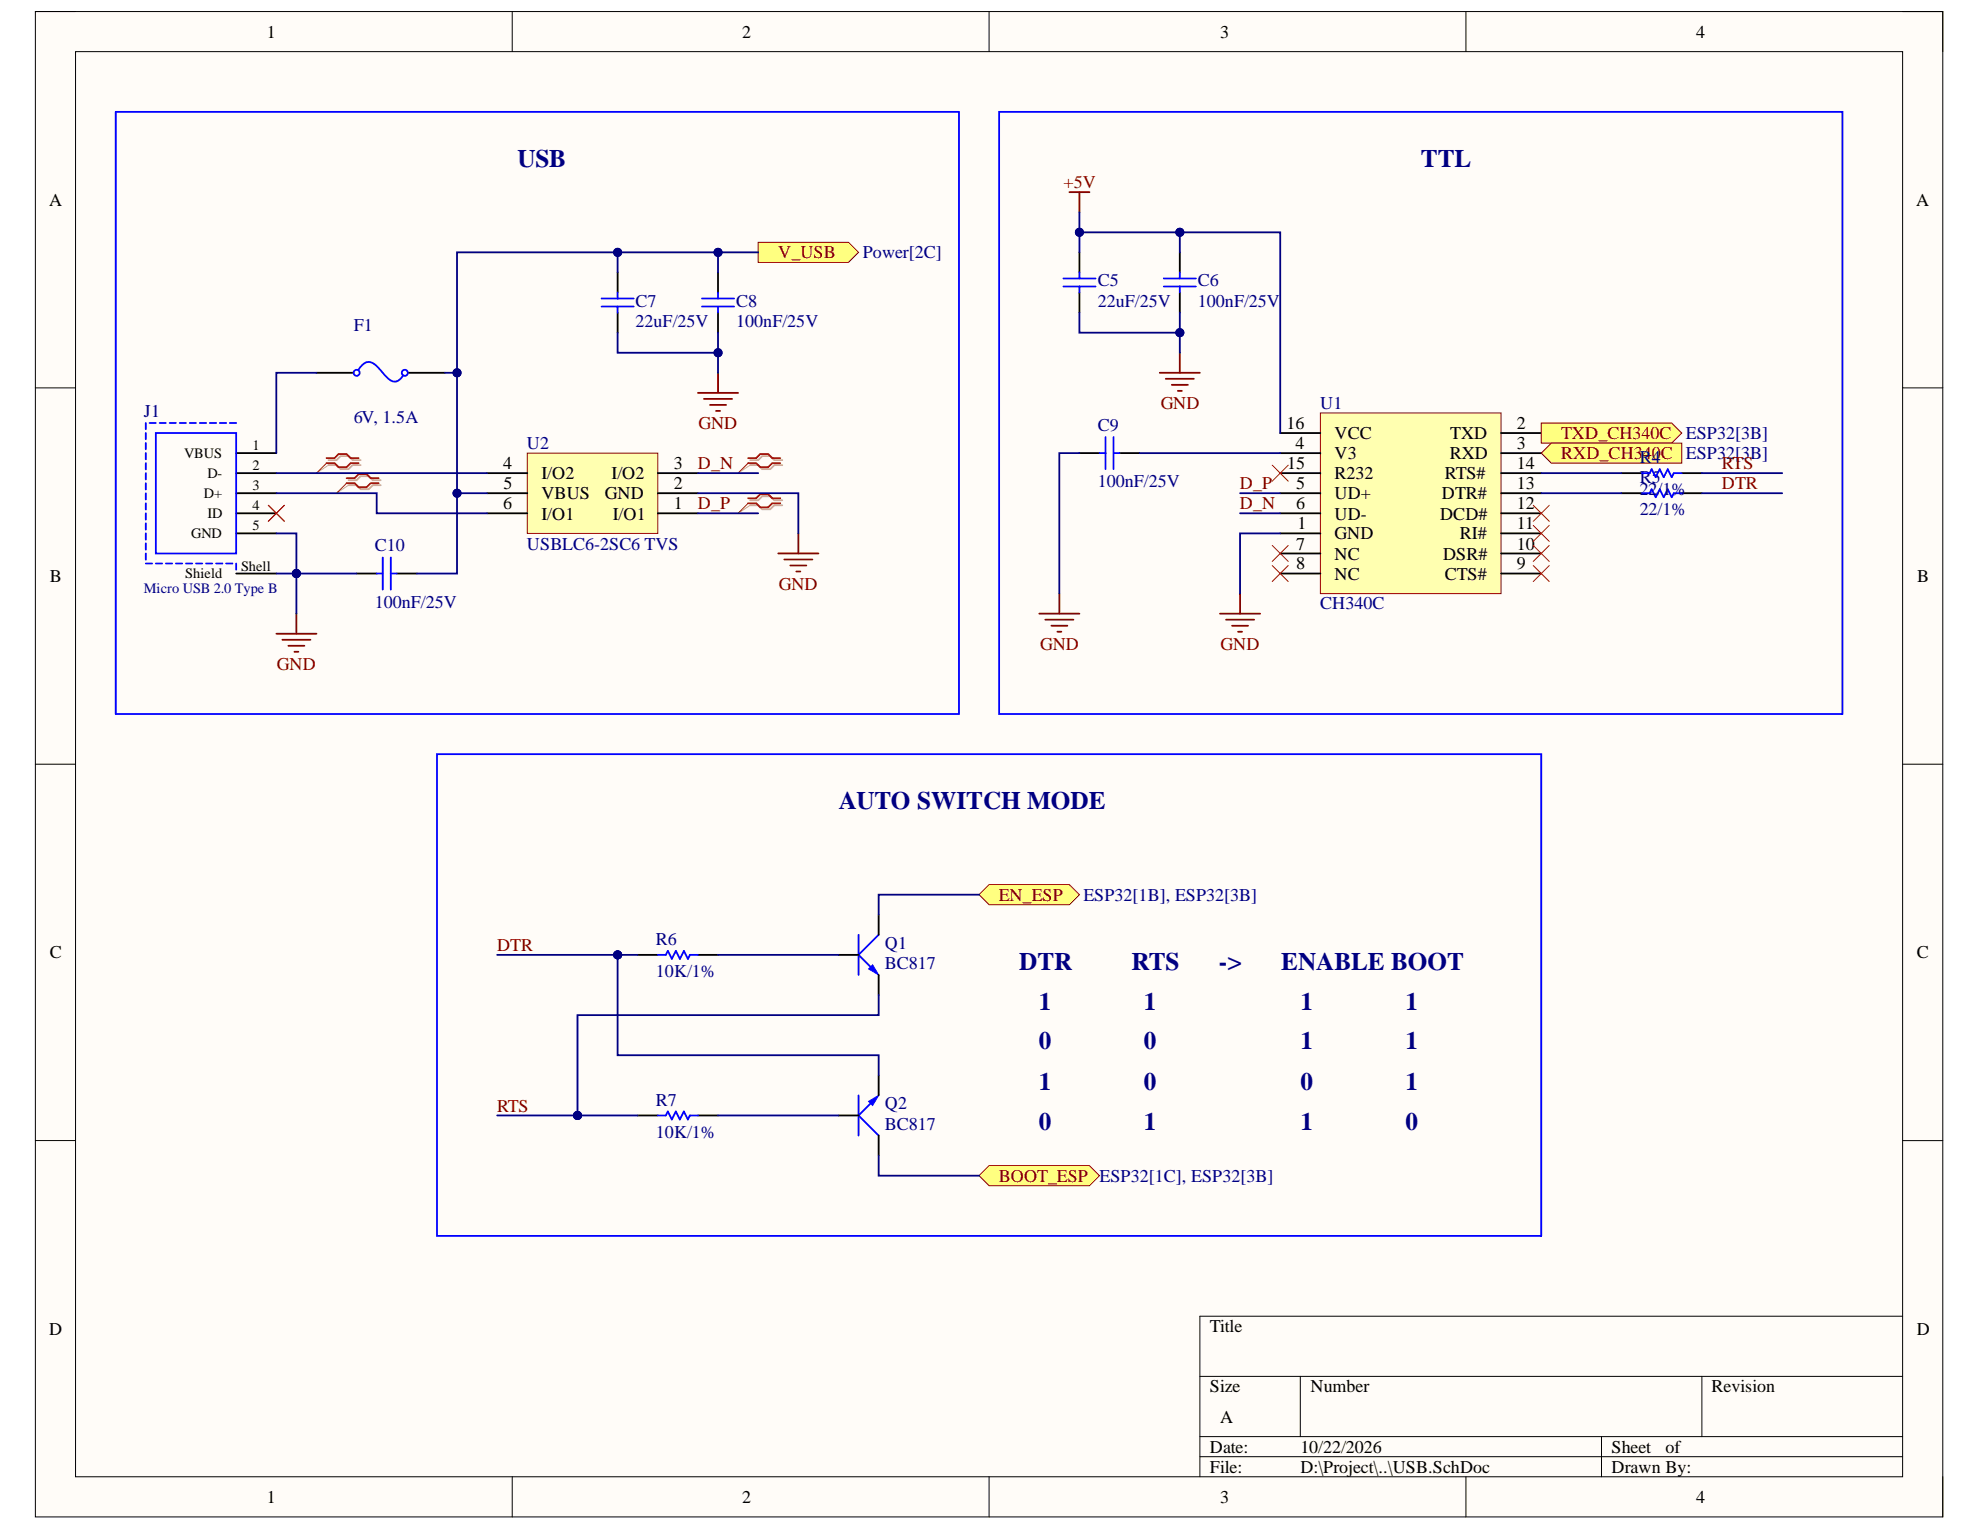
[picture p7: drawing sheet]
<svg xmlns="http://www.w3.org/2000/svg" width="279mm" height="216mm" viewBox="0 0 279 216" stroke-linecap="round" stroke-linejoin="round" font-family="sans-serif">
<defs><g id="words">
<g font-size="3.6" fill="#000080">
<text x="73" y="23.5">USB</text>
<text x="200.5" y="23.5">TTL</text>
<text x="118.4" y="114.2">AUTO SWITCH MODE</text>
<text x="143.8" y="136.8">DTR</text>
<text x="159.6" y="136.8">RTS</text>
<text x="172" y="136.8">-&gt;</text>
<text x="180.8" y="136.8">ENABLE BOOT</text>
<text x="146.6" y="142.5">1</text>
<text x="161.4" y="142.5">1</text>
<text x="183.5" y="142.5">1</text>
<text x="198.3" y="142.5">1</text>
<text x="146.6" y="148.1">0</text>
<text x="161.4" y="148.1">0</text>
<text x="183.5" y="148.1">1</text>
<text x="198.3" y="148.1">1</text>
<text x="146.6" y="153.8">1</text>
<text x="161.4" y="153.8">0</text>
<text x="183.5" y="153.8">0</text>
<text x="198.3" y="153.8">1</text>
<text x="146.6" y="159.4">0</text>
<text x="161.4" y="159.4">1</text>
<text x="183.5" y="159.4">1</text>
<text x="198.3" y="159.4">0</text>
</g>
<g font-size="2.5">
<text x="37.6" y="5.3">1</text>
<text x="104.7" y="5.3">2</text>
<text x="172.2" y="5.3">3</text>
<text x="239.3" y="5.3">4</text>
<text x="6.9" y="29">A</text>
<text x="270.4" y="29">A</text>
<text x="181.6" y="60.5">16</text>
<text x="182.8" y="63.3">4</text>
<text x="188.3" y="64.8">V3</text>
<text x="188.3" y="62">VCC</text>
<text x="204.6" y="64.8">RXD</text>
<text x="204.6" y="62">TXD</text>
<text x="214" y="60.5">2</text>
<text x="214" y="63.3">3</text>
<text x="71" y="66.2">4</text>
<text x="71" y="71.9">6</text>
<text x="71.1" y="69">5</text>
<text x="76.4" y="67.7">I/O2</text>
<text x="76.4" y="70.4">VBUS</text>
<text x="85.4" y="70.4">GND</text>
<text x="86.3" y="67.7">I/O2</text>
<text x="95.1" y="71.9">1</text>
<text x="95.1" y="69">2</text>
<text x="95.1" y="66.2">3</text>
<text x="181.6" y="66.2">15</text>
<text x="182.9" y="69">5</text>
<text x="182.9" y="71.9">6</text>
<text x="188.3" y="70.4">UD+</text>
<text x="188.3" y="67.7">R232</text>
<text x="203.5" y="70.4">DTR#</text>
<text x="203.9" y="67.7">RTS#</text>
<text x="214" y="71.9">12</text>
<text x="214" y="69">13</text>
<text x="214" y="66.2">14</text>
<text x="76.4" y="73.3">I/O1</text>
<text x="86.5" y="73.3">I/O1</text>
<text x="182.9" y="77.5">7</text>
<text x="183.1" y="74.7">1</text>
<text x="188.3" y="76.1">GND</text>
<text x="188.3" y="73.3">UD-</text>
<text x="203.2" y="73.3">DCD#</text>
<text x="206" y="76.1">RI#</text>
<text x="214" y="77.5">10</text>
<text x="214" y="74.7">11</text>
<text x="7" y="82.1">B</text>
<text x="182.9" y="80.3">8</text>
<text x="188.3" y="79">NC</text>
<text x="188.3" y="81.8">NC</text>
<text x="203.6" y="79">DSR#</text>
<text x="203.9" y="81.8">CTS#</text>
<text x="214" y="80.3">9</text>
<text x="270.6" y="82.1">B</text>
<text x="7" y="135.2">C</text>
<text x="270.5" y="135.2">C</text>
<text x="6.9" y="188.3">D</text>
<text x="170.7" y="188">Title</text>
<text x="270.5" y="188.3">D</text>
<text x="170.7" y="196.5">Size</text>
<text x="184.9" y="196.5">Number</text>
<text x="241.5" y="196.5">Revision</text>
<text x="172.2" y="200.8">A</text>
<text x="170.7" y="205">Date:</text>
<text x="170.7" y="207.8">File:</text>
<text x="183.5" y="205">10/22/2026</text>
<text x="183.5" y="207.8">D:\Project\..\USB.SchDoc</text>
<text x="227.4" y="205">Sheet</text>
<text x="227.4" y="207.8">Drawn By:</text>
<text x="235" y="205">of</text>
<text x="37.6" y="212.1">1</text>
<text x="104.7" y="212.1">2</text>
<text x="172.2" y="212.1">3</text>
<text x="239.3" y="212.1">4</text>
</g>
<g font-size="2.5" fill="#800000">
<text x="150.1" y="26.5">+5V</text>
<text x="109.8" y="36.4">V_USB</text>
<text x="163.8" y="57.7">GND</text>
<text x="98.6" y="60.5">GND</text>
<text x="220.3" y="62">TXD_CH340C</text>
<text x="220.3" y="64.8">RXD_CH340C</text>
<text x="98.5" y="66.2">D_N</text>
<text x="98.5" y="71.9">D_P</text>
<text x="175" y="69">D_P</text>
<text x="175" y="71.9">D_N</text>
<text x="243" y="66.2">RTS</text>
<text x="243" y="69">DTR</text>
<text x="109.9" y="83.2">GND</text>
<text x="39.1" y="94.5">GND</text>
<text x="146.8" y="91.7">GND</text>
<text x="172.2" y="91.7">GND</text>
<text x="140.9" y="127.1">EN_ESP</text>
<text x="70.1" y="134.2">DTR</text>
<text x="70.1" y="156.9">RTS</text>
<text x="140.9" y="166.8">BOOT_ESP ESP32[1C], ESP32[3B]</text>
</g>
<g font-size="2.5" fill="#000080">
<text x="121.7" y="36.4">Power[2C]</text>
<text x="154.9" y="40.4">C5</text>
<text x="169" y="40.4">C6</text>
<text x="49.9" y="46.7">F1</text>
<text x="89.7" y="46.1">22uF/25V</text>
<text x="89.7" y="43.3">C7</text>
<text x="103.9" y="46.1">100nF/25V</text>
<text x="103.9" y="43.3">C8</text>
<text x="154.9" y="43.3">22uF/25V</text>
<text x="169" y="43.3">100nF/25V</text>
<text x="20.3" y="58.9">J1</text>
<text x="49.9" y="59.7">6V, 1.5A</text>
<text x="186.3" y="57.7">U1</text>
<text x="74.4" y="63.3">U2</text>
<text x="154.9" y="60.8">C9</text>
<text x="231.4" y="65.4">R4</text>
<text x="237.9" y="62">ESP32[3B]</text>
<text x="237.9" y="64.8">ESP32[3B]</text>
<text x="154.9" y="68.8">100nF/25V</text>
<text x="231.4" y="68.2">R5</text>
<text x="231.4" y="69.9">22/1%</text>
<text x="52.9" y="77.8">C10</text>
<text x="74.4" y="77.5">USBLC6-2SC6 TVS</text>
<text x="231.4" y="72.7">22/1%</text>
<text x="52.9" y="85.8">100nF/25V</text>
<text x="186.3" y="86">CH340C</text>
<text x="152.9" y="127.1">ESP32[1B], ESP32[3B]</text>
<text x="92.6" y="137.9">10K/1%</text>
<text x="92.6" y="133.4">R6</text>
<text x="124.9" y="133.9">Q1</text>
<text x="124.9" y="136.8">BC817</text>
<text x="92.6" y="160.5">10K/1%</text>
<text x="92.6" y="156">R7</text>
<text x="124.9" y="156.5">Q2</text>
<text x="124.9" y="159.4">BC817</text>
</g>
<g font-size="2">
<text x="26" y="64.6">VBUS</text>
<text x="35.6" y="63.5">1</text>
<text x="28.8" y="70.3">D+</text>
<text x="29.3" y="67.5">D-</text>
<text x="35.6" y="66.3">2</text>
<text x="35.6" y="69.2">3</text>
<text x="35.6" y="72">4</text>
<text x="27" y="75.9">GND</text>
<text x="29.3" y="73.2">ID</text>
<text x="35.6" y="74.8">5</text>
<text x="26.1" y="81.6">Shield</text>
<text x="34" y="80.5">Shell</text>
</g>
<text font-size="2" fill="#000080" x="20.3" y="83.6">Micro USB 2.0 Type B</text>
</g></defs>
<path d="M5 1.6h269.1v212.5h-269.1z" fill-rule="evenodd" fill="#fffcf8"/>
<path d="M5 1.6h269.1v212.5h-269.1z" fill="none" stroke="#000" stroke-width=".14"/>
<path d="M10.7 7.3h257.8v201.1h-257.8z" fill-rule="evenodd" fill="#fffcf8"/>
<g fill="none" stroke="#000" stroke-width=".14">
<path d="M5 1.6h5.7M10.7 7.3h257.8v201.1h-257.8zM72.3 1.6v5.7M139.6 1.6v5.7M206.9 1.6v5.7M268.5 1.6h5.6v5.7M5 54.7h5.7M268.5 54.7h5.6M5 107.8h5.7M268.5 107.8h5.6M5 160.9h5.7M268.5 161h5.6"/>
<path d="M169.3 194.2h99.2M183.5 194.2v8.5M240.1 194.2v8.5M268.5 185.7h-99.2v22.7M72.3 208.4v5.7M139.6 208.4v5.7M169.3 202.7h99.2M169.3 205.6h99.2M206.9 208.4v5.7M226 202.7v5.7M274.1 208.4v5.7"/>
</g>
<path d="M39 89.4h5.7M39.8 90.3h4M40.7 91.1h2.3M41.5 92h.6M41.8 86.6v2.8" fill="none" stroke="#800000" stroke-width=".25"/>
<path d="M74.4 63.9h18.4v11.4h-18.4z" fill-rule="evenodd" fill="#ffffb0"/>
<path d="M74.4 63.9h18.4v11.4h-18.4z" fill="none" stroke="#800000" stroke-width=".14"/>
<path d="M68.7 72.4h5.7M68.7 69.6h5.7M68.7 66.8h5.7M92.8 72.4h5.7M92.8 69.6h5.7M92.8 66.8h5.7" fill="none" stroke="#000" stroke-width=".25"/>
<path d="M46.4 64.9h1.1l.6-.5h1.1l.6 .5h1.1M46.4 65.6h1.1l.6 .6h1.1l.6-.6h1.1M49.2 67.8h1.1l.6-.6h1.1l.6 .6h1.1M49.2 68.5h1.1l.6 .5h1.1l.6-.5h1.1" fill="none" stroke="#d0a19e" stroke-width=".25"/>
<path d="M46.4 65.6l-1.7 1.2M49.2 68.5l-1.7 1.1" fill="none" stroke="#d0a19e" stroke-width=".14"/>
<path d="M46.1 64.6h1.1l.6-.5h1.1l.6 .5h1.1M46.1 65.4h1.1l.6 .5h1.1l.6-.5h1.1M48.9 67.5h1.1l.6-.6h1.1l.6 .6h1.1M48.9 68.2h1.1l.6 .6h1.1l.6-.6h1.1" fill="none" stroke="#f00" stroke-width=".25"/>
<path d="M37.9 71.3l2.2 2.3M40.1 71.3l-2.2 2.3M46.1 65.4l-1.4 1.4M48.9 68.2l-1.4 1.4" fill="none" stroke="#f00" stroke-width=".14"/>
<path d="M186.3 58.3h25.5v25.5h-25.5z" fill-rule="evenodd" fill="#ffffb0"/>
<path d="M186.3 58.3h25.5v25.5h-25.5z" fill="none" stroke="#800000" stroke-width=".14"/>
<g fill="none" stroke="#000" stroke-width=".25">
<path d="M166.5 35.6v2.8M166.5 41.3v2.8M152.3 63.9h2.9M158 63.9h2.8M180.7 75.3h5.6M180.7 61.1h5.6M180.7 63.9h5.6M180.7 69.6h5.6M180.7 72.4h5.6M180.7 78.1h5.6M180.7 66.8h5.6M211.8 75.3h5.7"/>
<path d="M211.8 61.1h5.7M211.8 63.9h5.7M211.8 69.6h5.7M211.8 72.4h5.7M211.8 78.1h5.7M211.8 66.8h5.7M180.7 80.9h5.6M211.8 80.9h5.7"/>
</g>
<path d="M164.2 39.3h4.6M166.5 38.4v.9M164.2 40.4h4.6M166.5 40.4v.9M155.2 63.9h.8M156 61.7v4.5M157.1 61.7v4.5M157.1 63.9h.9" fill="none" stroke="#00f" stroke-width=".25"/>
<path d="M150.9 27.1h2.8M152.3 27.1v2.8M163.7 52.6h5.6M164.5 53.5h4M165.4 54.3h2.2M166.2 55.2h.6M166.5 49.8v2.8M146.7 86.6h5.6M147.5 87.4h4M148.4 88.3h2.2M149.2 89.1h.6M149.5 83.8v2.8" fill="none" stroke="#800000" stroke-width=".25"/>
<path d="M217.5 59.7h18.4l1.4 1.4-1.4 1.4h-18.4z" fill-rule="evenodd" fill="#ffff80"/>
<path d="M217.5 59.7h18.4l1.4 1.4-1.4 1.4h-18.4z" fill="none" stroke="#800000" stroke-width=".14"/>
<path d="M217.5 63.9l1.4-1.4h18.4v2.9h-18.4z" fill-rule="evenodd" fill="#ffff80"/>
<path d="M217.5 63.9l1.4-1.4h18.4v2.9h-18.4z" fill="none" stroke="#800000" stroke-width=".14"/>
<g fill="none" stroke="#f00" stroke-width=".14">
<path d="M37.9 71.3l2.2 2.3M40.1 71.3l-2.2 2.3M105.6 65.4l-1.4 1.4M105.6 71l-1.4 1.4M179.5 79.8l2.3 2.3M179.5 77l2.3 2.2M179.5 65.6l2.3 2.3M181.8 79.8l-2.3 2.3M181.8 77l-2.3 2.2M181.8 65.6l-2.3 2.3M216.4 79.8l2.2 2.3M216.4 77l2.2 2.2"/>
<path d="M216.4 74.1l2.2 2.3M216.4 71.3l2.2 2.3M218.6 79.8l-2.2 2.3M218.6 77l-2.2 2.2M218.6 74.1l-2.2 2.3M218.6 71.3l-2.2 2.3"/>
</g>
<path d="M109.8 78.1h5.7M110.7 78.9h3.9M111.5 79.8h2.3M112.7 75.3v2.8M112.4 80.6h.5M172.2 86.6h5.6M173 87.4h4M173.9 88.3h2.2M174.7 89.1h.6M175 83.8v2.8" fill="none" stroke="#800000" stroke-width=".25"/>
<g fill="none" stroke="#00f" stroke-width=".25">
<path d="M16.3 15.8h119v85h-119zM20.6 59.7v.9M21.1 59.7h.9M22.5 59.7h.9M23.9 59.7h.9M25.4 59.7h.8M26.8 59.7h.9M28.2 59.7h.9M29.6 59.7h.9M31 59.7h.9M32.4 59.7h.9M50.3 52.6l.5-.8a1.37 1.37 0 0 1 2.4-.1l.6 .7a2.94 2.94 0 0 0 2 1.5l.6-.4 .7-.9"/>
<path d="M20.6 61.1v.9M20.6 62.5v.9M20.6 63.9v.9M20.6 65.4v.8M20.6 66.8v.9M20.6 68.2v.9M20.6 69.6v.9M20.6 71v.9M20.6 72.4v.9M20.6 73.8v.9M20.6 75.3v.8M20.6 76.7v.9"/>
<path d="M20.6 78.1v.9M20.6 79.5h.9M22 61.1h11.3v17h-11.3zM22 79.5h.9M23.4 79.5h.9M24.8 79.5h.9M26.2 79.5h.9M27.7 79.5h.8M29.1 79.5h.9M30.5 79.5h.9M31.9 79.5h.9M33.3 79.5v.9"/>
<path d="M54 78.7v4.5M55.1 78.7v4.5M53.2 80.9h.8M55.1 80.9h.9"/>
</g>
<path d="M44.7 52.6h5.6M57.1 52.6h5.7M33.3 63.9h5.7M33.3 66.8h5.7M33.3 69.6h5.7M33.3 72.4h5.7M33.3 75.3h5.7M33.3 80.9h5.7M50.3 80.9h2.9M56 80.9h2.8" fill="none" stroke="#000" stroke-width=".25"/>
<path d="M105.9 64.9h1.1l.6-.5h1.1l.6 .5h1.1M105.9 65.6h1.1l.6 .6h1.1l.6-.6h1.1M105.9 70.6h1.1l.6-.6h1.1l.6 .6h1.1M105.9 71.3h1.1l.6 .6h1.1l.6-.6h1.1" fill="none" stroke="#d0a19e" stroke-width=".25"/>
<path d="M105.9 65.6l-1.7 1.2M105.9 71.3l-1.7 1.1" fill="none" stroke="#d0a19e" stroke-width=".14"/>
<path d="M105.6 64.6h1.1l.6-.5h1.1l.6 .5h1.1M105.6 65.4h1.1l.6 .5h1.1l.6-.5h1.1M105.6 70.3h1.1l.6-.6h1.1l.6 .6h1.1M105.6 71h1.1l.6 .6h1.1l.6-.6h1.1" fill="none" stroke="#f00" stroke-width=".25"/>
<circle cx="50.3" cy="52.6" r=".43" fill="#fff"/>
<circle cx="50.3" cy="52.6" r=".43" fill="none" stroke="#00f" stroke-width=".25"/>
<circle cx="57.1" cy="52.6" r=".43" fill="#fff"/>
<g fill="none" stroke="#00f" stroke-width=".25">
<path d="M121.2 131.9v5.7M124 131.9l-2.8 2.8 2.2 2.3"/>
<circle cx="57.1" cy="52.6" r=".43"/>
</g>
<path d="M122.6 136.7l.5-.5 .9 1.4z" fill="#00f"/>
<path d="M122.6 136.7l.5-.5 .9 1.4z" fill="none" stroke="#00f" stroke-width=".14"/>
<path d="M118.3 134.7h2.9M124 129.1v2.8M124 137.6v2.8" fill="none" stroke="#000" stroke-width=".25"/>
<path d="M121.2 154.6v5.6M123.4 155.1l-2.2 2.3 2.8 2.8" fill="none" stroke="#00f" stroke-width=".25"/>
<path d="M122.6 155.4l1.4-.8-.9 1.4z" fill="#00f"/>
<path d="M122.6 155.4l1.4-.8-.9 1.4z" fill="none" stroke="#00f" stroke-width=".14"/>
<path d="M90 134.7h2.8M98.5 134.7h2.8M90 157.4h2.8M98.5 157.4h2.8M118.3 157.4h2.9M124 151.7v2.9M124 160.2v2.9" fill="none" stroke="#000" stroke-width=".25"/>
<path d="M92.8 134.7h1.2l.2-.5 .6 1.1 .6-1.1 .5 1.1 .6-1.1 .6 1.1 .3-.6h1.1M92.8 157.4h1.2l.2-.6 .6 1.2 .6-1.2 .5 1.2 .6-1.2 .6 1.2 .3-.6h1.1" fill="none" stroke="#00f" stroke-width=".25"/>
<path d="M138.2 126.2l1.4-1.4h11.3l1.4 1.4-1.4 1.5h-11.3z" fill-rule="evenodd" fill="#ffff80"/>
<path d="M138.2 126.2l1.4-1.4h11.3l1.4 1.4-1.4 1.5h-11.3z" fill="none" stroke="#800000" stroke-width=".14"/>
<path d="M138.2 165.9l1.4-1.4h14.1l1.5 1.4-1.5 1.4h-14.1z" fill-rule="evenodd" fill="#ffff80"/>
<path d="M138.2 165.9l1.4-1.4h14.1l1.5 1.4-1.5 1.4h-14.1z" fill="none" stroke="#800000" stroke-width=".14"/>
<path d="M87.2 38.4v2.9M101.3 38.4v2.9M152.3 35.6v2.8M87.2 44.1v2.8M101.3 44.1v2.8M152.3 41.3v2.8M228.8 69.6h2.8M228.8 66.8h2.8M237.3 69.6h2.8M237.3 66.8h2.8" fill="none" stroke="#000" stroke-width=".25"/>
<g fill="none" stroke="#00f" stroke-width=".25">
<path d="M150.1 39.3h4.5M152.3 38.4v.9M84.9 43.3h4.5M84.9 42.1h4.5M87.2 41.3v.8M87.2 43.3v.8M99.1 43.3h4.5M99.1 42.1h4.5M101.3 41.3v.8M101.3 43.3v.8M150.1 40.4h4.5M152.3 40.4v.9"/>
<path d="M231.6 69.6h1.2l.3-.6 .5 1.2 .6-1.2 .6 1.2 .5-1.2 .6 1.2 .3-.6h1.1M231.6 66.8h1.2l.3-.6 .5 1.1 .6-1.1 .6 1.1 .5-1.1 .6 1.1 .3-.5h1.1"/>
</g>
<path d="M98.5 55.4h5.7M99.3 56.3h4M100.2 57.1h2.3M101 58h.6M101.3 52.6v2.8" fill="none" stroke="#800000" stroke-width=".25"/>
<path d="M107 34.2h12.7l1.5 1.4-1.5 1.4h-12.7z" fill-rule="evenodd" fill="#ffff80"/>
<path d="M107 34.2h12.7l1.5 1.4-1.5 1.4h-12.7z" fill="none" stroke="#800000" stroke-width=".14"/>
<path d="M39 69.6h14.2v2.8h15.5M39 66.8h29.7M39 80.9h2.8" fill="none" stroke="#000080" stroke-width=".25"/>
<circle cx="41.8" cy="80.9" r=".57" fill="#000080"/>
<circle cx="41.8" cy="80.9" r=".57" fill="none" stroke="#000080" stroke-width=".14"/>
<path d="M98.5 72.4h8.5M98.5 66.8h8.5M152.3 63.9h-2.8v19.9M160.8 63.9h19.9M175 69.6h5.7M175 72.4h5.7M180.7 75.3h-5.7v8.5M41.8 80.9h8.5" fill="none" stroke="#000080" stroke-width=".25"/>
<path d="M141 15.8h119v85h-119z" fill="none" stroke="#00f" stroke-width=".25"/>
<circle cx="41.8" cy="80.9" r=".57" fill="#000080"/>
<circle cx="41.8" cy="80.9" r=".57" fill="none" stroke="#000080" stroke-width=".14"/>
<path d="M44.7 52.6h-5.7v11.3M68.7 69.6h-4.2v11.3h-5.7M98.5 69.6h14.2v5.7" fill="none" stroke="#000080" stroke-width=".25"/>
<circle cx="64.5" cy="69.6" r=".57" fill="#000080"/>
<circle cx="64.5" cy="69.6" r=".57" fill="none" stroke="#000080" stroke-width=".14"/>
<path d="M101.3 134.7h17M70.2 157.4h11.3M101.3 157.4h17" fill="none" stroke="#000080" stroke-width=".25"/>
<circle cx="81.5" cy="157.4" r=".57" fill="#000080"/>
<circle cx="81.5" cy="157.4" r=".57" fill="none" stroke="#000080" stroke-width=".14"/>
<path d="M124 140.4v2.8h-42.5v14.2" fill="none" stroke="#000080" stroke-width=".25"/>
<circle cx="81.5" cy="157.4" r=".57" fill="#000080"/>
<circle cx="81.5" cy="157.4" r=".57" fill="none" stroke="#000080" stroke-width=".14"/>
<path d="M81.5 157.4h8.5" fill="none" stroke="#000080" stroke-width=".25"/>
<circle cx="81.5" cy="157.4" r=".57" fill="#000080"/>
<circle cx="81.5" cy="157.4" r=".57" fill="none" stroke="#000080" stroke-width=".14"/>
<path d="M70.2 134.7h17M138.2 126.2h-14.2v2.9M124 163.1v2.8h14.2" fill="none" stroke="#000080" stroke-width=".25"/>
<circle cx="87.2" cy="134.7" r=".57" fill="#000080"/>
<circle cx="87.2" cy="134.7" r=".57" fill="none" stroke="#000080" stroke-width=".14"/>
<path d="M87.2 134.7h2.8" fill="none" stroke="#000080" stroke-width=".25"/>
<circle cx="87.2" cy="134.7" r=".57" fill="#000080"/>
<circle cx="87.2" cy="134.7" r=".57" fill="none" stroke="#000080" stroke-width=".14"/>
<path d="M87.2 134.7v14.2h36.8v2.8" fill="none" stroke="#000080" stroke-width=".25"/>
<circle cx="87.2" cy="134.7" r=".57" fill="#000080"/>
<circle cx="87.2" cy="134.7" r=".57" fill="none" stroke="#000080" stroke-width=".14"/>
<path d="M61.7 106.4h155.8v68h-155.8z" fill="none" stroke="#00f" stroke-width=".25"/>
<path d="M152.3 29.9v2.9M217.5 66.8h11.3M217.5 69.6h11.3M240.1 66.8h11.4M240.1 69.6h11.4" fill="none" stroke="#000080" stroke-width=".25"/>
<circle cx="152.3" cy="32.8" r=".57" fill="#000080"/>
<circle cx="152.3" cy="32.8" r=".57" fill="none" stroke="#000080" stroke-width=".14"/>
<path d="M152.3 35.6v-2.8h28.4v28.3" fill="none" stroke="#000080" stroke-width=".25"/>
<circle cx="152.3" cy="32.8" r=".57" fill="#000080"/>
<circle cx="152.3" cy="32.8" r=".57" fill="none" stroke="#000080" stroke-width=".14"/>
<circle cx="166.5" cy="32.8" r=".57" fill="#000080"/>
<circle cx="166.5" cy="32.8" r=".57" fill="none" stroke="#000080" stroke-width=".14"/>
<path d="M166.5 32.8v2.8" fill="none" stroke="#000080" stroke-width=".25"/>
<circle cx="166.5" cy="32.8" r=".57" fill="#000080"/>
<circle cx="166.5" cy="32.8" r=".57" fill="none" stroke="#000080" stroke-width=".14"/>
<path d="M166.5 44.1v2.8" fill="none" stroke="#000080" stroke-width=".25"/>
<circle cx="166.5" cy="46.9" r=".57" fill="#000080"/>
<circle cx="166.5" cy="46.9" r=".57" fill="none" stroke="#000080" stroke-width=".14"/>
<path d="M152.3 44.1v2.8h14.2v2.9" fill="none" stroke="#000080" stroke-width=".25"/>
<circle cx="166.5" cy="46.9" r=".57" fill="#000080"/>
<circle cx="166.5" cy="46.9" r=".57" fill="none" stroke="#000080" stroke-width=".14"/>
<path d="M87.2 46.9v2.9h14.1v2.8" fill="none" stroke="#000080" stroke-width=".25"/>
<circle cx="101.3" cy="49.8" r=".57" fill="#000080"/>
<circle cx="101.3" cy="49.8" r=".57" fill="none" stroke="#000080" stroke-width=".14"/>
<path d="M101.3 46.9v2.9" fill="none" stroke="#000080" stroke-width=".25"/>
<circle cx="101.3" cy="49.8" r=".57" fill="#000080"/>
<circle cx="101.3" cy="49.8" r=".57" fill="none" stroke="#000080" stroke-width=".14"/>
<path d="M39 75.3h2.8v11.3" fill="none" stroke="#000080" stroke-width=".25"/>
<circle cx="41.8" cy="80.9" r=".57" fill="#000080"/>
<circle cx="41.8" cy="80.9" r=".57" fill="none" stroke="#000080" stroke-width=".14"/>
<path d="M62.8 52.6h1.7v17" fill="none" stroke="#000080" stroke-width=".25"/>
<circle cx="64.5" cy="52.6" r=".57" fill="#000080"/>
<circle cx="64.5" cy="52.6" r=".57" fill="none" stroke="#000080" stroke-width=".14"/>
<circle cx="64.5" cy="69.6" r=".57" fill="#000080"/>
<circle cx="64.5" cy="69.6" r=".57" fill="none" stroke="#000080" stroke-width=".14"/>
<path d="M87.2 35.6h-22.7v17" fill="none" stroke="#000080" stroke-width=".25"/>
<circle cx="64.5" cy="52.6" r=".57" fill="#000080"/>
<circle cx="64.5" cy="52.6" r=".57" fill="none" stroke="#000080" stroke-width=".14"/>
<circle cx="87.2" cy="35.6" r=".57" fill="#000080"/>
<circle cx="87.2" cy="35.6" r=".57" fill="none" stroke="#000080" stroke-width=".14"/>
<path d="M87.2 38.4v-2.8h14.1v2.8" fill="none" stroke="#000080" stroke-width=".25"/>
<circle cx="101.3" cy="35.6" r=".57" fill="#000080"/>
<circle cx="101.3" cy="35.6" r=".57" fill="none" stroke="#000080" stroke-width=".14"/>
<circle cx="87.2" cy="35.6" r=".57" fill="#000080"/>
<circle cx="87.2" cy="35.6" r=".57" fill="none" stroke="#000080" stroke-width=".14"/>
<path d="M101.3 35.6h5.7" fill="none" stroke="#000080" stroke-width=".25"/>
<circle cx="101.3" cy="35.6" r=".57" fill="#000080"/>
<circle cx="101.3" cy="35.6" r=".57" fill="none" stroke="#000080" stroke-width=".14"/>
<use href="#words"/>
</svg>
